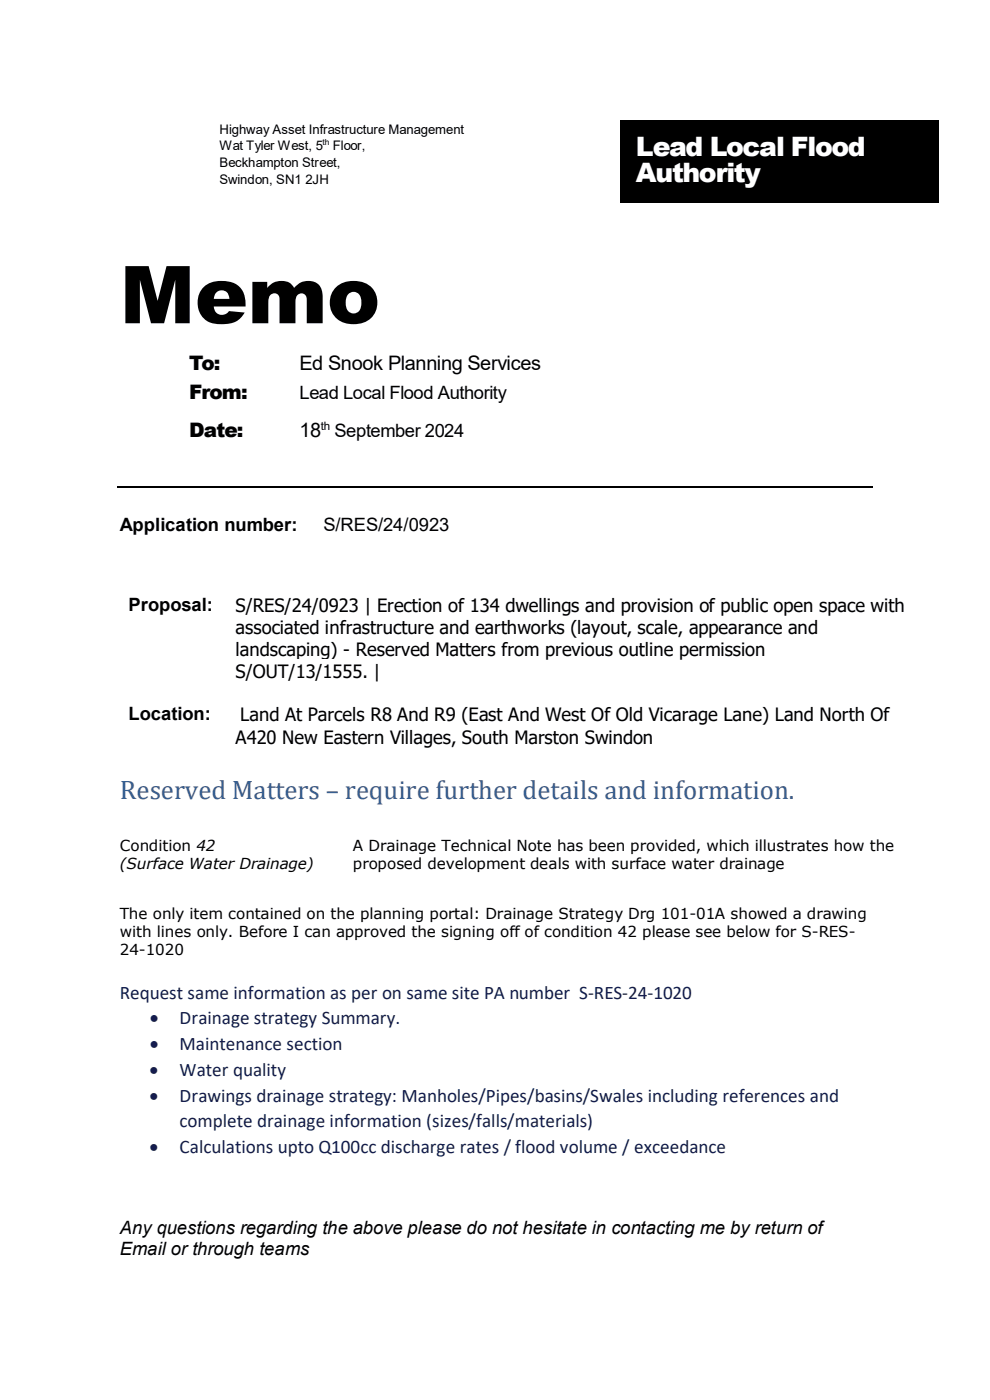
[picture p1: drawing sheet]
<svg xmlns="http://www.w3.org/2000/svg" width="210mm" height="297mm" viewBox="0 0 210 297" stroke-linecap="round" stroke-linejoin="round" font-family="sans-serif">
<defs><g id="words">
<text font-size="16.9" x="25.4" y="68.6">Memo</text>
<g font-size="5.7" fill="#fff">
<text x="134.9" y="33">Lead Local Flood</text>
<text x="134.9" y="38.7">Authority</text>
</g>
<text font-size="5.7" fill="#365f91" x="25.4" y="169.5">Reserved Matters – require further details and information.</text>
<g font-size="4.2">
<text x="40.1" y="78.6">To:</text>
<text x="63.5" y="78.6">Ed Snook Planning Services</text>
<text x="40.1" y="84.6">From:</text>
<text x="40.1" y="92.6">Date:</text>
<text x="63.5" y="92.6">18</text>
</g>
<g font-size="4.1" fill="#141b4d">
<text x="25.4" y="212">Request same information as per on same site PA number S-RES-24-1020</text>
<text x="31.7" y="217.3">•</text>
<text x="38.1" y="217.3">Drainage strategy Summary.</text>
<text x="31.7" y="222.8">•</text>
<text x="38.1" y="222.8">Maintenance section</text>
<text x="31.7" y="228.3">•</text>
<text x="31.7" y="233.8">•</text>
<text x="38.1" y="228.3">Water quality</text>
<text x="38.1" y="233.8">Drawings drainage strategy: Manholes/Pipes/basins/Swales including references and</text>
<text x="38.1" y="239.1">complete drainage information (sizes/falls/materials)</text>
<text x="31.7" y="244.5">•</text>
<text x="38.1" y="244.5">Calculations upto Q100cc discharge rates / flood volume / exceedance</text>
</g>
<g font-size="3.9">
<text x="63.5" y="84.6">Lead Local Flood Authority</text>
<text x="71" y="92.6">September 2024</text>
<text x="25.4" y="112.7">Application number:</text>
<text x="68.6" y="112.7">S/RES/24/0923</text>
<text x="27.3" y="129.5">Proposal:</text>
<text x="50" y="129.8">S/RES/24/0923 | Erection of 134 dwellings and provision of public open space with</text>
<text x="50" y="134.5">associated infrastructure and earthworks (layout, scale, appearance and</text>
<text x="50" y="139.2">landscaping) - Reserved Matters from previous outline permission</text>
<text x="50" y="143.8">S/OUT/13/1555. |</text>
<text x="27.3" y="152.7">Location:</text>
<text x="51" y="153">Land At Parcels R8 And R9 (East And West Of Old Vicarage Lane) Land North Of</text>
<text x="50" y="157.7">A420 New Eastern Villages, South Marston Swindon</text>
<text x="25.4" y="261.8">Any questions regarding the above please do not hesitate in contacting me by return of</text>
<text x="25.4" y="266.3">Email or through teams</text>
</g>
<g font-size="3.2">
<text x="25.4" y="180.5">Condition 42</text>
<text x="25.4" y="184.4">(Surface Water Drainage)</text>
<text x="74.8" y="180.5">A Drainage Technical Note has been provided, which illustrates how the</text>
<text x="74.8" y="184.4">proposed development deals with surface water drainage</text>
<text x="25.4" y="194.9">The only item contained on the planning portal: Drainage Strategy Drg 101-01A showed a drawing</text>
<text x="25.4" y="202.6">24-1020</text>
<text x="25.4" y="198.7">with lines only. Before I can approved the signing off of condition 42 please see below for S-RES-</text>
</g>
<g font-size="2.8">
<text x="46.6" y="28.4">Highway Asset Infrastructure Management</text>
<text x="46.6" y="31.8">Wat Tyler West, 5</text>
<text x="46.6" y="35.4">Beckhampton Street,</text>
<text x="70.6" y="31.8">Floor,</text>
<text x="46.6" y="38.9">Swindon, SN1 2JH</text>
</g>
<text font-size="2.5" x="68.1" y="91.2">th</text>
<text font-size="1.8" x="68.4" y="30.7">th</text>
</g></defs>
<g fill="#000">
<path d="M134.9 28.5h60.9v5.6h-60.9z" fill-rule="evenodd"/>
<path d="M134.9 34.1h60.9v5.7h-60.9z" fill-rule="evenodd"/>
<path d="M131.6 25.4h67.5v17.5h-67.5z" fill-rule="evenodd"/>
</g>
<path d="M24.9 103.3h160.2" fill="none" stroke="#000" stroke-width=".25"/>
<g fill="#fff">
<path d="M50 125.9h141.9v4.7h-141.9z"/>
<path d="M51 149.1h137.6v4.7h-137.6z"/>
</g>
<g fill="#fff">
<path d="M50 130.6h123.5v4.7h-123.5z" fill-rule="evenodd"/>
<path d="M50 135.3h112.4v4.7h-112.4z" fill-rule="evenodd"/>
<path d="M50 140h31.9v4.7h-31.9z" fill-rule="evenodd"/>
<path d="M50 153.8h88.5v4.7h-88.5z" fill-rule="evenodd"/>
</g>
<use href="#words"/>
</svg>
